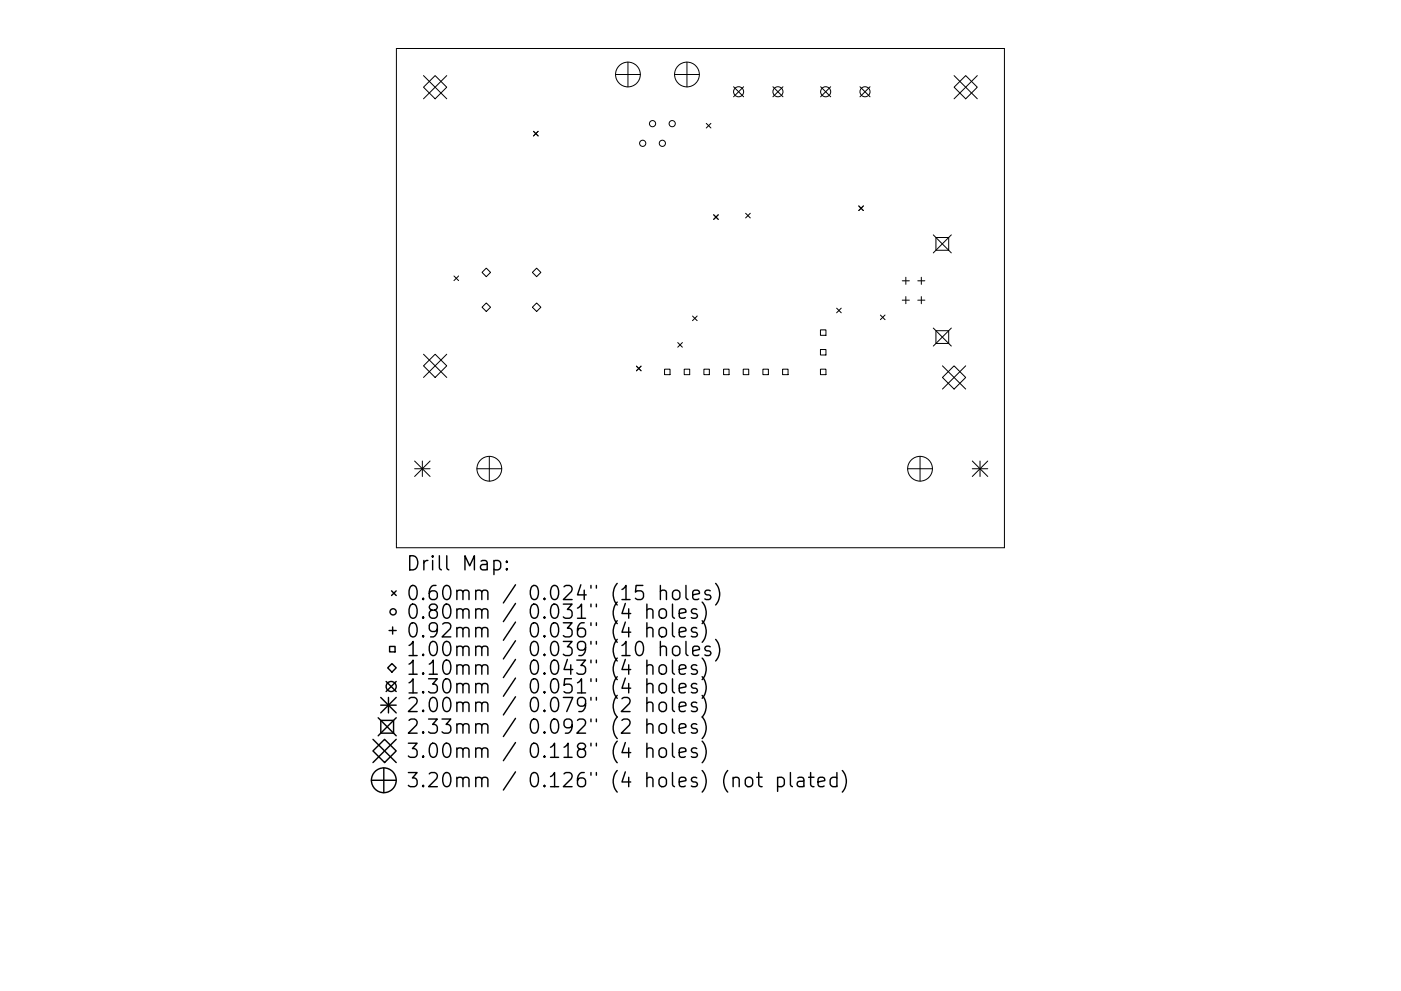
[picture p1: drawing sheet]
<svg xmlns="http://www.w3.org/2000/svg" width="297mm" height="210mm" viewBox="0 0 297 210" stroke-linecap="round" stroke-linejoin="round" font-family="sans-serif">
<defs><g id="words">
<g font-size="4.2">
<text x="86" y="121.1">Drill Map:</text>
<text x="86" y="127.4">0.60mm / 0.024&quot; (15 holes)</text>
<text x="86" y="131.3">0.80mm / 0.031&quot; (4 holes)</text>
<text x="86" y="135.3">0.92mm / 0.036&quot; (4 holes)</text>
<text x="86" y="139.2">1.00mm / 0.039&quot; (10 holes)</text>
<text x="86" y="143.2">1.10mm / 0.043&quot; (4 holes)</text>
<text x="86" y="147.2">1.30mm / 0.051&quot; (4 holes)</text>
<text x="86" y="151.1">2.00mm / 0.079&quot; (2 holes)</text>
<text x="86" y="155.7">2.33mm / 0.092&quot; (2 holes)</text>
<text x="86" y="160.8">3.00mm / 0.118&quot; (4 holes)</text>
<text x="86" y="167">3.20mm / 0.126&quot; (4 holes) (not plated)</text>
</g>
</g></defs>
<g fill="none" stroke="#000" stroke-width=".21">
<path d="M84 10.3h129v105.9h-129zM89.8 18.5l2.5-2.5 2.4 2.5-2.4 2.5zM89.8 16l4.9 5M94.7 16l-4.9 5M130.5 15.8h5.3M133.1 13.2v5.2M143 15.8h5.3M145.6 13.2v5.2M155.5 18.4l2.2 2.1M157.7 18.4l-2.2 2.1M163.9 18.4l2.1 2.1M166 18.4l-2.1 2.1"/>
<path d="M174 18.4l2.1 2.1M176.1 18.4l-2.1 2.1M182.3 18.4l2.2 2.1M184.5 18.4l-2.2 2.1M202.3 18.5l2.4-2.5 2.5 2.5-2.5 2.5zM202.3 16l4.9 5M207.2 16l-4.9 5M113.1 27.9l1 .9M114.1 27.9l-1 .9M149.7 26.2l1 1M150.7 26.2l-1 1M96.2 58.6l1 .9"/>
<path d="M97.2 58.6l-1 .9M102.2 57.8l.9-.9 .9 .9-.9 .9zM112.9 57.8l.9-.9 .9 .9-.9 .9zM151.3 45.6l1 1M152.3 45.6l-1 1M158.1 45.3l1 .9M159.1 45.3l-1 .9M182.1 43.7l1 1M183.1 43.7l-1 1M191.3 59.6h1.5M192.1 58.8v1.5M194.6 59.6h1.5"/>
<path d="M195.3 58.8v1.5M197.9 49.8l3.8 3.9M198.4 50.4h2.7v2.7h-2.7zM201.7 49.8l-3.8 3.9M89.8 77.6l2.5-2.4 2.4 2.4-2.4 2.5zM89.8 75.2l4.9 4.9M94.7 75.2l-4.9 4.9M102.2 65.2l.9-.9 .9 .9-.9 .9zM112.9 65.2l.9-.9 .9 .9-.9 .9zM134.9 77.7l1 1M135.9 77.7l-1 1M140.9 78.3h1.2v1.2h-1.2z"/>
<path d="M143.7 72.7l1 1M144.7 72.7l-1 1M145.1 78.3h1.1v1.2h-1.1zM146.8 67l1 1M147.8 67l-1 1M149.2 78.3h1.2v1.2h-1.2zM153.4 78.3h1.2v1.2h-1.2zM157.6 78.3h1.1v1.2h-1.1zM161.8 78.3h1.1v1.2h-1.1zM165.9 78.3h1.2v1.2h-1.2zM174 70h1.1v1.1h-1.1zM174 74.2h1.1v1.1h-1.1z"/>
<path d="M174 78.3h1.1v1.2h-1.1zM177.4 65.4l1 1M178.4 65.4l-1 1M186.7 66.8l.9 1M187.6 66.8l-.9 1M191.3 63.7h1.5M192.1 62.9v1.5M194.6 63.7h1.5M195.3 62.9v1.5M197.9 69.6l3.8 3.8M198.4 70.2h2.7v2.7h-2.7zM199.8 77.6l4.9 4.9"/>
<path d="M201.7 69.6l-3.8 3.8M204.7 77.6l-4.9 4.9M87.9 97.8l3.3 3.3M87.9 99.5h3.3M89.5 97.8v3.3M91.2 97.8l-3.3 3.3M101.1 99.5h5.3M103.7 96.8v5.3M192.4 99.5h5.3M195.1 96.8v5.3M199.8 80.1l2.5-2.5 2.4 2.5-2.4 2.4zM206.1 99.5h3.3"/>
<path d="M206.1 97.8l3.3 3.3M207.8 97.8v3.3M209.4 97.8l-3.3 3.3"/>
<circle cx="133.1" cy="15.8" r="2.63"/>
<circle cx="145.6" cy="15.8" r="2.63"/>
<circle cx="156.6" cy="19.5" r="1.07"/>
<circle cx="164.9" cy="19.5" r="1.07"/>
<circle cx="175.1" cy="19.5" r="1.07"/>
<circle cx="183.4" cy="19.5" r="1.07"/>
<circle cx="136.3" cy="30.4" r=".66"/>
<circle cx="138.3" cy="26.2" r=".66"/>
<circle cx="140.4" cy="30.4" r=".66"/>
<circle cx="142.5" cy="26.2" r=".66"/>
<circle cx="103.7" cy="99.5" r="2.63"/>
<circle cx="195.1" cy="99.5" r="2.63"/>
</g>
<g fill="none" stroke="#000" stroke-width=".3">
<path d="M104.7 119.1l.9-.2 .6 .6v.8l-.3 .5-.3 .1-.9-.1M107.4 119.1l.2 .1-.2 .1-.1-.1 .1-.1v.2M82.5 133.8h1.5M82.6 137.2h1.2v1.1h-1.2zM83 125.4l1 .9M83.2 133v1.5M84 125.4l-1 .9M107.4 120.6l.2 .2-.2 .1-.1-.1 .1-.2v.3M137.2 129.5a.75 .75 0 0 1 1.2 .1v1.6M137.2 133.4a.74 .74 0 0 1 1.2 .2v1.5M137.2 128.2v3M137.2 132.1v3"/>
<path d="M139.9 133.4a.81 .81 0 0 1 .8-.3 .81 .81 0 0 1 .6 .6v.9a.81 .81 0 0 1-.8 .6 .81 .81 0 0 1-.8-.6v-.9zM140 125.5a.74 .74 0 0 1 1.3 .1v1.6M140 129.3a.81 .81 0 0 1 1.3 .4v.9a.81 .81 0 0 1-.8 .6 .81 .81 0 0 1-.8-.6v-.9zM140 137.4a.74 .74 0 0 1 1.3 .1v1.6M140 124.2v3M140 136.1v3M142.6 128.2v2.5l.4 .5M142.6 132.1v2.6l.4 .4M142.7 125.5a.81 .81 0 0 1 .8-.3 .81 .81 0 0 1 .7 .6v.8a.81 .81 0 0 1-.8 .6 .81 .81 0 0 1-.8-.6v-.8zM142.7 137.4a.81 .81 0 0 1 .8-.3 .81 .81 0 0 1 .7 .6v.8a.81 .81 0 0 1-.8 .6 .81 .81 0 0 1-.8-.6v-.8zM144 130.2l1.4-.3-.1-.6-.9-.1-.4 .4v1.1l.2 .3 .2 .2 .9-.2M144 134.1l1.4-.3-.1-.5-.9-.2-.4 .5v1.1l.2 .3 .2 .1 .9-.1"/>
<path d="M145.4 124.2v2.6l.5 .4M145.4 136.1v2.6l.5 .4M146.9 126.2l1.4-.3-.1-.5-.9-.2-.4 .4v1.2l.1 .3 .3 .1 .9-.1M146.9 138.1l1.4-.3-.1-.6-.9-.1-.4 .4v1.2l.1 .2 .3 .2 .9-.2M147.7 129.3l-.7-.1-.4 .4 .1 .4 1 .3 .2 .3-.2 .4-.3 .2-.8-.2M147.7 133.3l-.7-.2-.4 .5 .1 .4 1 .3 .2 .3-.2 .4-.3 .1-.8-.1M148.9 127.7a3.4 3.4 0 0 1 0 4.6M148.9 131.7a3.4 3.4 0 0 1 0 4.6M148.9 139.6a3.4 3.4 0 0 1 0 4.6M150.6 125.4l-.7-.2-.5 .4 .2 .5 1 .3 .1 .2-.1 .5-.3 .1-.9-.1M150.6 137.2l-.7-.1-.5 .4 .2 .4 1 .3 .1 .3-.1 .4-.3 .2-.9-.2M151.7 123.8a3.4 3.4 0 0 1 0 4.6"/>
<path d="M151.7 135.7a3.4 3.4 0 0 1 0 4.5M79.1 159.3l2.4-2.4 2.5 2.4-2.5 2.5zM79.1 156.9l4.9 4.9M80.2 152.3l3.8 3.8M80.7 148l3.3 3.3M80.7 149.6h3.3M80.7 152.8h2.7v2.7h-2.7zM81.9 144.6l2.1 2.1M82.2 141.7l.9-.9 .9 .9-.9 .9zM82.4 148v3.3M84 144.6l-2.1 2.1M84 148l-3.3 3.3"/>
<path d="M84 152.3l-3.8 3.8M84 156.9l-4.9 4.9M137.2 141.3a.74 .74 0 0 1 1.2 .2v1.5M137.2 145.3a.75 .75 0 0 1 1.2 .1v1.6M137.2 149.3a.75 .75 0 0 1 1.2 .1v1.6M137.2 153.8a.74 .74 0 0 1 1.2 .2v1.6M137.2 159a.75 .75 0 0 1 1.2 .1v1.6M137.2 140v3M137.2 144v3M137.2 148v3M137.2 152.6v3M137.2 157.7v3"/>
<path d="M139.9 141.3a.81 .81 0 0 1 .8-.3 .81 .81 0 0 1 .6 .6v.9a.81 .81 0 0 1-.8 .6 .81 .81 0 0 1-.8-.6v-.9zM139.9 149.3a.81 .81 0 0 1 .8-.3 .81 .81 0 0 1 .6 .5v.9a.81 .81 0 0 1-.8 .6 .81 .81 0 0 1-.8-.6v-.9zM139.9 153.8a.81 .81 0 0 1 .8-.3 .81 .81 0 0 1 .6 .6v.9a.81 .81 0 0 1-.8 .6 .81 .81 0 0 1-.8-.6v-.9zM140 145.2a.81 .81 0 0 1 1.3 .4v.8a.81 .81 0 0 1-.8 .6 .81 .81 0 0 1-.8-.6v-.8zM140 158.8a.81 .81 0 0 1 1.3 .5v.8a.81 .81 0 0 1-.8 .6 .81 .81 0 0 1-.8-.6v-.8zM142.6 140v2.6l.4 .4M142.6 144v2.6l.4 .4M142.6 148v2.5l.4 .5M142.6 152.6v2.5l.4 .5M142.6 157.7v2.6l.4 .4M144 142l1.4-.2-.1-.6-.9-.2-.4 .5v1.1l.2 .3 .2 .1 .9-.1M144 146l1.4-.3-.1-.5-.9-.2-.4 .4v1.2l.2 .3 .2 .1 .9-.1"/>
<path d="M144 150l1.4-.3-.1-.6-.9-.1-.4 .4v1.1l.2 .3 .2 .2 .9-.2M144 154.6l1.4-.3-.1-.6-.9-.1-.4 .4v1.1l.2 .3 .2 .2 .9-.2M144 159.7l1.4-.3-.1-.6-.9-.1-.4 .4v1.2l.2 .2 .2 .2 .9-.2M147.7 141.2l-.7-.2-.4 .5 .1 .4 1 .3 .2 .3-.2 .4-.3 .1-.8-.1M147.7 145.2l-.7-.2-.4 .4 .1 .5 1 .3 .2 .2-.2 .5-.3 .1-.8-.1M147.7 149.1l-.7-.1-.4 .4 .1 .4 1 .3 .2 .3-.2 .4-.3 .2-.8-.2M147.7 153.7l-.7-.1-.4 .4 .1 .4 1 .3 .2 .3-.2 .4-.3 .2-.8-.2M147.7 158.8l-.7-.1-.4 .4 .1 .4 1 .3 .2 .3-.2 .4-.3 .2-.8-.2M148.9 143.6a3.4 3.4 0 0 1 0 4.6M148.9 147.5a3.4 3.4 0 0 1 0 4.6 3.5 3.5 0 0 1 0 4.6M148.9 157.3a3.4 3.4 0 0 1 0 4.5M78.7 165.6h5.3"/>
<path d="M81.4 162.9v5.3M158.3 165a.81 .81 0 0 1 1.3 .5v.8a.81 .81 0 0 1-.8 .6 .81 .81 0 0 1-.8-.6v-.8zM160.4 164.9h1.2M160.9 163.9v2.6l.1 .3 .6 .1M164.9 165l.8-.1 .6 .6v.8l-.3 .5-.3 .1-.8-.1M164.9 164.9v3M167.6 163.9v2.6l.4 .4M169.2 165l.2-.1 .9 .1 .1 .3v1.6M170.4 165.6l-1 .2a.59 .59 0 0 0-.4 .5 .59 .59 0 0 0 .4 .6l1-.1M171.4 164.9h1.2M171.9 163.9v2.6l.1 .3 .6 .1M173.4 165.9l1.5-.3-.2-.6-.8-.1-.5 .4v1.2l.2 .3 .3 .1 .8-.1"/>
<path d="M177.4 165l-.8-.1-.6 .6v.8l.3 .5 .3 .1 .8-.1M177.4 163.9v3M178.6 163.5a3.4 3.4 0 0 1 0 4.5"/>
<circle cx="83.3" cy="129.8" r=".66"/>
<circle cx="82.9" cy="145.7" r="1.07"/>
<circle cx="81.4" cy="165.5" r="2.63"/>
</g>
<use href="#words"/>
</svg>
